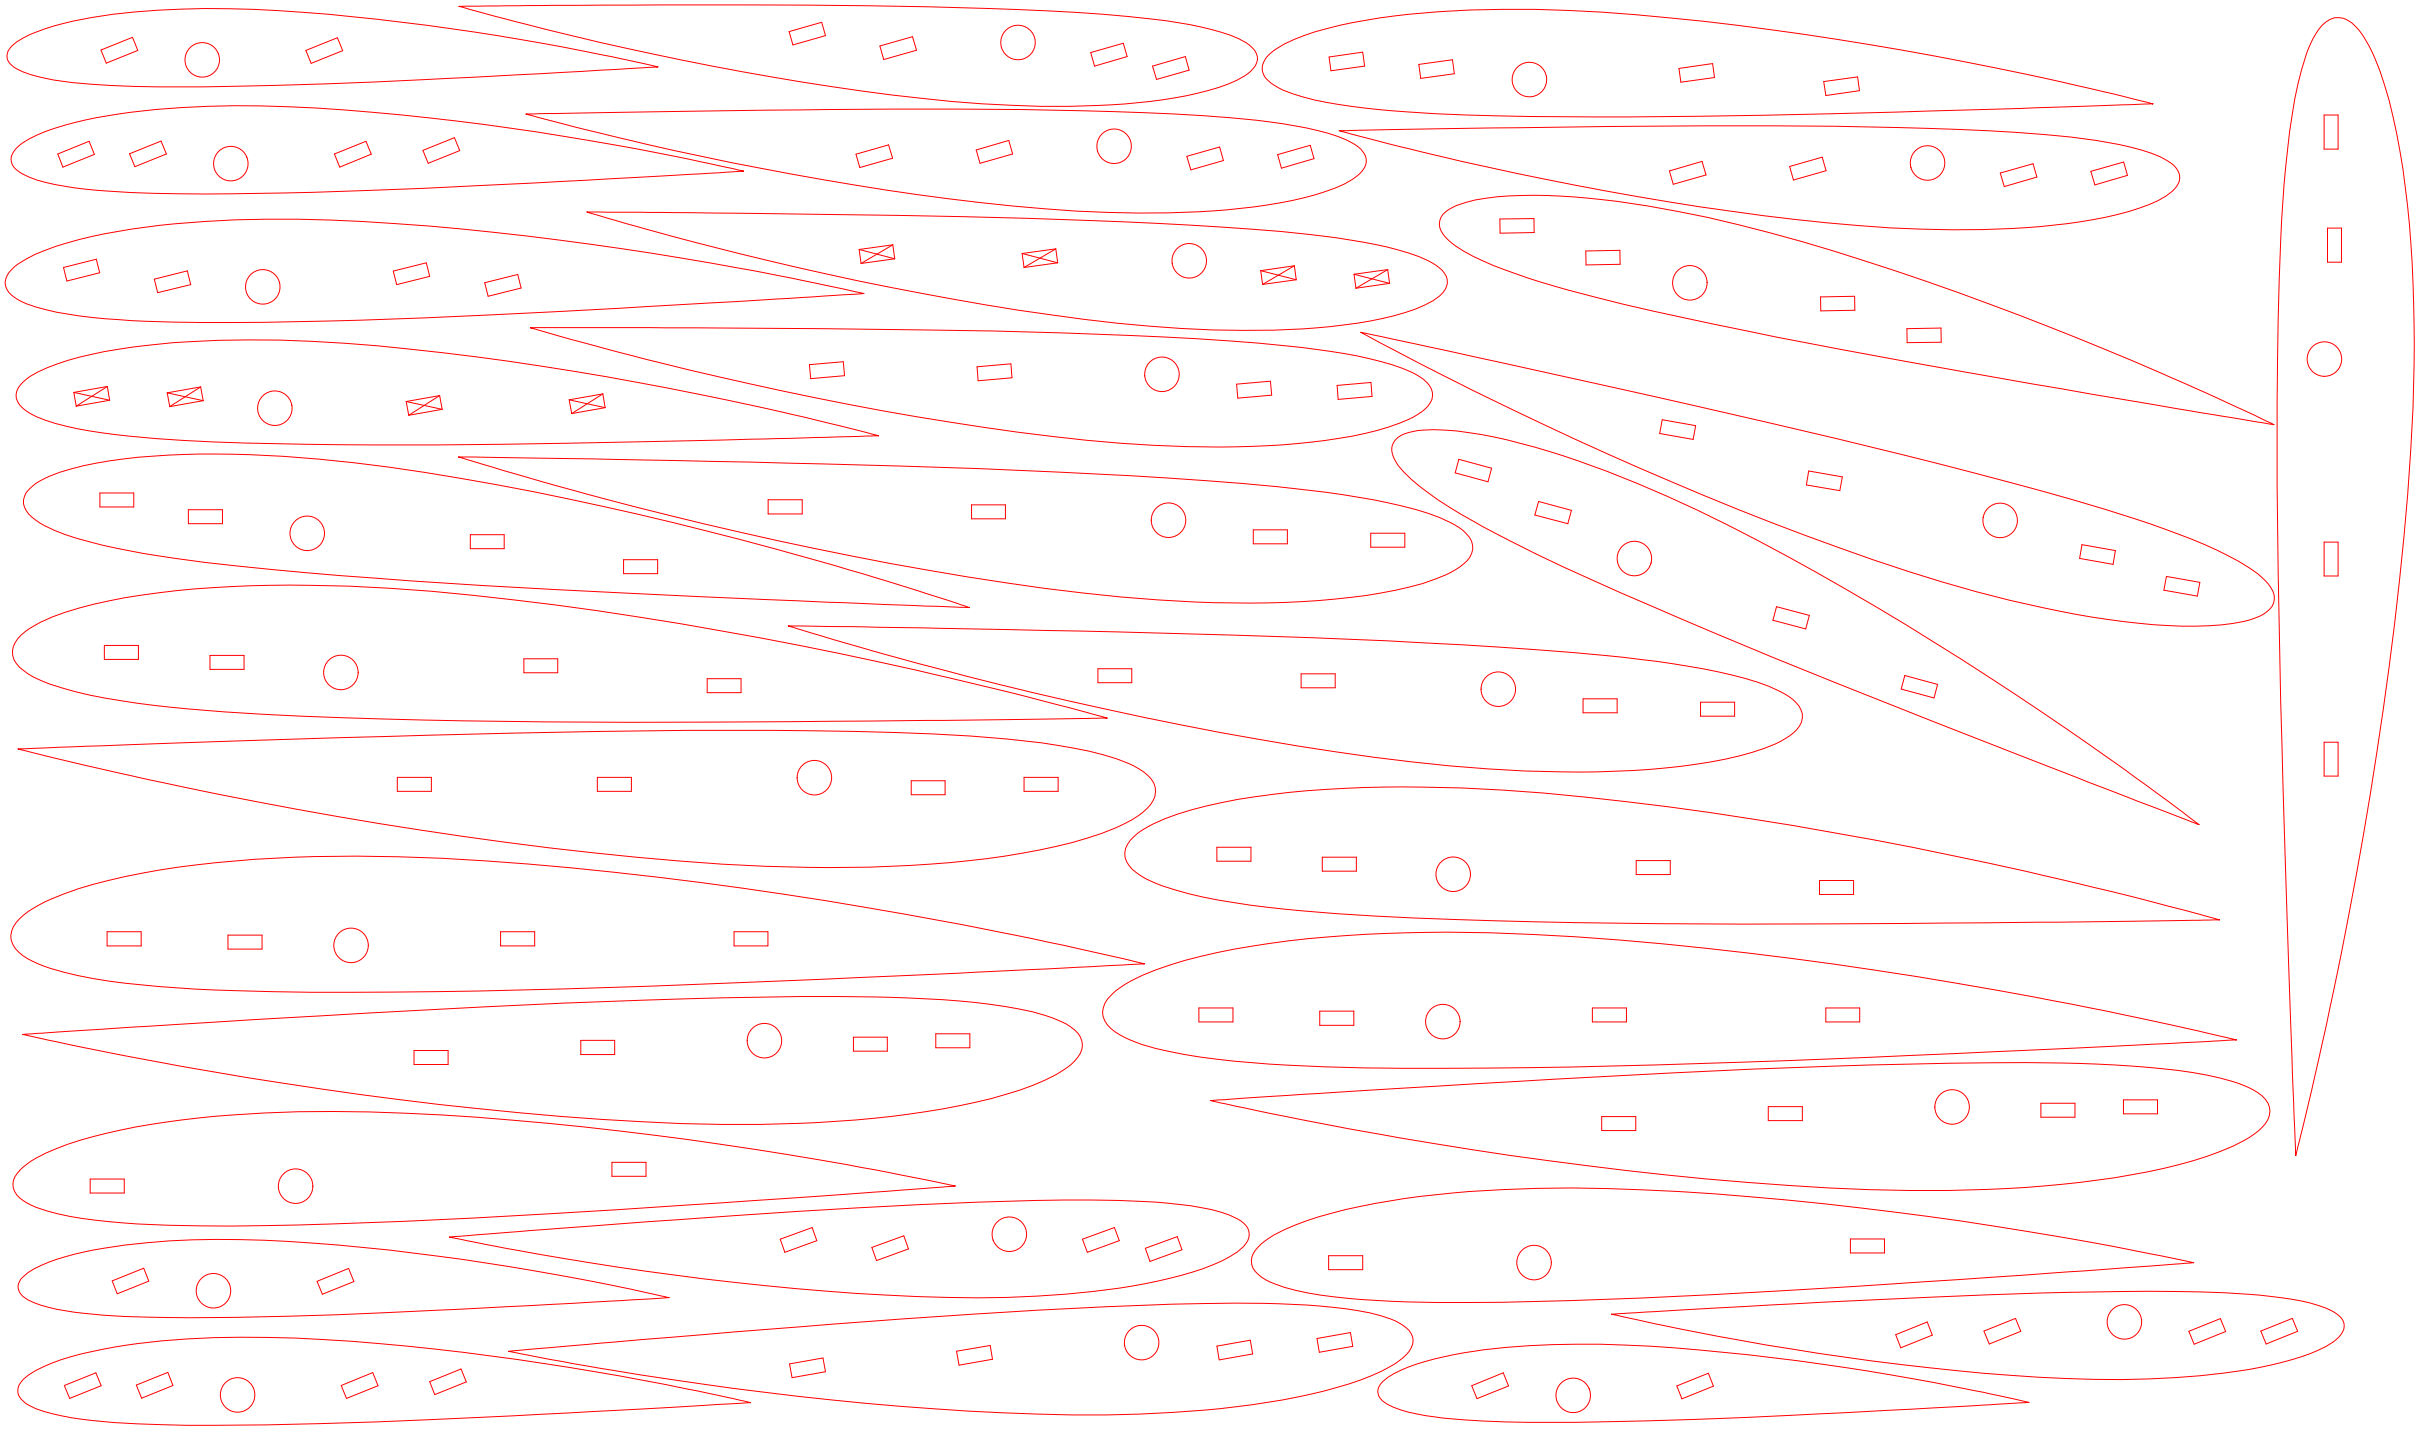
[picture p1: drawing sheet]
<svg xmlns="http://www.w3.org/2000/svg" width="730mm" height="430mm" viewBox="0 0 730 430" stroke-linecap="round" stroke-linejoin="round" font-family="sans-serif">
<!-- layer: Visible (ANSI) -->
<g fill="none" stroke="#f00" stroke-width=".3">
<path d="M30.3 15l9.5-3.8 1.5 3.9-9.4 3.8zM91.8 15.1l9.4-3.8 1.6 3.9-9.5 3.8zM137.7 1.9h.2a893.9 893.9 0 0 0 138.5 27.6 310.4 310.4 0 0 0 64.8 1.3 106.5 106.5 0 0 0 27.2-5.6 18 18 0 0 0 7.6-4.7 4.1 4.1 0 0 0-.3-6.2 15.8 15.8 0 0 0-6.6-3.7l-5.7-1.8-6.5-1.4a379.6 379.6 0 0 0-51.4-4.5 2943.3 2943.3 0 0 0-124.2-1.4l-43.6 .4h.2M236.7 9.5l9.8-2.8 1.1 4-9.7 2.8zM264 13.8l9.7-2.8 1.3 4.1-9.9 2.8zM327.2 15.8l9.8-2.8 1.1 4-9.7 2.8zM345.8 19.8l9.8-2.8 1.1 4-9.7 2.8zM398.7 17.1l10.1-1.5 .6 4.2-10.1 1.4zM425.6 19.3l10.1-1.4 .6 4.2-10.1 1.4zM696.6 7.6a6.3 6.3 0 0 1 10.1 .4 44 44 0 0 1 8.8 17.8 229.9 229.9 0 0 1 8.1 53.1 495.5 495.5 0 0 1-1.3 69.3 1278.6 1278.6 0 0 1-27.7 174l-5.9 24.3-2.3-61.9-1.8-61.1a2411.6 2411.6 0 0 1-.8-139.9 368.1 368.1 0 0 1 4.6-53.8 61.2 61.2 0 0 1 6.3-19.6zM157.8 34.2l63.2-1a2249.5 2249.5 0 0 1 131.2 1 237.3 237.3 0 0 1 43 4.9 28 28 0 0 1 13 5.6 4.7 4.7 0 0 1-.4 7.5 24.6 24.6 0 0 1-10.1 5.2 150.6 150.6 0 0 1-38.2 6.1 412.2 412.2 0 0 1-74.7-3.9 996.9 996.9 0 0 1-127-25.4zM197.4 20a752.3 752.3 0 0 0-69.4-12.4 509.5 509.5 0 0 0-66.5-5 201.7 201.7 0 0 0-39.7 3.8l-5.5 1.4a31.7 31.7 0 0 0-12.7 6 3.8 3.8 0 0 0 .6 6.3 32.7 32.7 0 0 0 12.1 3.9 282.9 282.9 0 0 0 44.7 2 2753 2753 0 0 0 107.4-4.3l29-1.7-.5 .1"/>
<path d="M401.8 39.2l63.3-1a2249.5 2249.5 0 0 1 131.1 1 256.7 256.7 0 0 1 39.8 4.2 40.5 40.5 0 0 1 15.4 5.6 4.9 4.9 0 0 1 .4 8.2 24.6 24.6 0 0 1-10.1 5.2 150.6 150.6 0 0 1-38.2 6.1 412.2 412.2 0 0 1-74.7-3.8 974.2 974.2 0 0 1-127-25.5zM503.7 20.5l10.1-1.4 .5 4.2-10 1.4zM547.1 24.5l10.2-1.4 .5 4.1-10 1.5zM645.6 31.1h.3l-76.6 2.5a2165.5 2165.5 0 0 1-129.3 .9 266.2 266.2 0 0 1-45.7-4.5 42.6 42.6 0 0 1-11.8-4.3 5.9 5.9 0 0 1-3.7-6.4 10.3 10.3 0 0 1 5.3-5.4 77.3 77.3 0 0 1 25.9-7.9 283.9 283.9 0 0 1 60.3-2.9 827.7 827.7 0 0 1 110 13.7 1018.7 1018.7 0 0 1 65.3 14.3h.3M697.2 34.5h4.2v10.2h-4.2zM5 44.4a27.5 27.5 0 0 1 11.3-5.9 147.4 147.4 0 0 1 38-6.2 412.6 412.6 0 0 1 65.8 2.1 841.5 841.5 0 0 1 103 16.9l-55 3.1a1997.5 1997.5 0 0 1-114.1 3.7 199.1 199.1 0 0 1-37.6-2.8 25.3 25.3 0 0 1-11.5-4.4 4 4 0 0 1 .1-6.5zM17.3 46.2l9.4-3.8 1.6 3.9-9.4 3.8zM38.9 46.1l9.4-3.8 1.6 3.9-9.5 3.8zM100.3 46.2l9.5-3.8 1.6 3.8-9.5 3.9zM126.9 45.1l9.4-3.8 1.6 3.9-9.4 3.8zM256.8 46.2l9.8-2.8 1.2 4-9.9 2.8zM292.9 45l9.7-2.9 1.2 4.1-9.8 2.8z"/>
<path d="M356 46.9l9.9-2.8 1.1 4-9.7 2.8zM383.3 46.4l9.8-2.8 1.1 4-9.8 2.8zM500.8 51.3l9.8-2.9 1.2 4.1-9.8 2.8zM536.9 49.9l9.8-2.8 1.1 4.1-9.8 2.8zM600.1 51.9l9.8-2.8 1.2 4-9.8 2.9zM627.3 51.4l9.8-2.8 1.1 4-9.7 2.8zM432.9 64.3a13.3 13.3 0 0 1 6.8-3.6 75.3 75.3 0 0 1 20.5-2.1 233.7 233.7 0 0 1 43 4.8 546 546 0 0 1 75 21.1 1013.8 1013.8 0 0 1 104 42.8l-63.7-10.7a2371.2 2371.2 0 0 1-131.4-25.3 271.8 271.8 0 0 1-39-11.7 44.3 44.3 0 0 1-13.6-7.6 5.8 5.8 0 0 1-2.2-6.8zM450 65.7l10.2-.2v4.2l-10.2 .2zM475.7 75.3l10.3-.2v4.2l-10.2 .2zM698.2 68.4h4.2v10.2h-4.2zM19 80.2l9.9-2.5 1 4.1-9.8 2.5zM46.3 83.7l9.9-2.5 1 4.2-9.9 2.4z"/>
<path d="M118 81.3l9.9-2.5 1 4.1-9.9 2.5zM145.4 84.8l9.9-2.5 1 4.1-9.9 2.5zM159.1 98.3l36-.1 41.8 .3a2400.8 2400.8 0 0 1 121.6 3.1 359.7 359.7 0 0 1 48.5 5.1 61.2 61.2 0 0 1 19 6.3 6.3 6.3 0 0 1 3.6 6.8 12.2 12.2 0 0 1-6.9 5.9 99.6 99.6 0 0 1-29.4 6.9 319.3 319.3 0 0 1-67.4-.6 988.1 988.1 0 0 1-143.9-27.3zM258.9 88h.2l-64.4 3.9a2235.3 2235.3 0 0 1-133.7 4.8 260.3 260.3 0 0 1-44.1-3.1 41.6 41.6 0 0 1-11.5-3.7 5.7 5.7 0 0 1-3.7-6.2 11.4 11.4 0 0 1 6.2-6 80.9 80.9 0 0 1 23.4-7.6 270.9 270.9 0 0 1 58.1-4.4 834.2 834.2 0 0 1 115.2 11.7 1024.2 1024.2 0 0 1 54 10.5l.5 .1M408.2 99.6l80 17.5a2670.8 2670.8 0 0 1 124.4 30.2 371.4 371.4 0 0 1 48.7 16 66.6 66.6 0 0 1 17.1 9.8 9.2 9.2 0 0 1 3.9 6.5 6.7 6.7 0 0 1-4.7 5.3 40.6 40.6 0 0 1-15 2.8 194.3 194.3 0 0 1-44.7-4.4 474.3 474.3 0 0 1-76.4-22.8 1105.1 1105.1 0 0 1-133.3-60.9zM546.2 89l10.2-.1 .1 4.1-10.3 .2zM572.1 98.6l10.2-.2 .1 4.2-10.3 .2zM242.8 109.4l10.2-.9 .4 4.2-10.2 .9zM293.1 110l10.2-.9 .3 4.2-10.2 .9zM371 115.2l10.1-.9 .4 4.2-10.2 .9zM401.1 115.6l10.2-.9 .3 4.2-10.2 .9zM137.5 137l87.6 1.6a2794.7 2794.7 0 0 1 136.8 5.6 426.9 426.9 0 0 1 54.4 6.6 65.7 65.7 0 0 1 21.4 7.4 7.5 7.5 0 0 1 4.1 6.5 9.1 9.1 0 0 1-5.1 6.1 59.9 59.9 0 0 1-18 6.2 241.1 241.1 0 0 1-54.5 3.7 597.2 597.2 0 0 1-85.6-9.7 1187.3 1187.3 0 0 1-141.1-34z"/>
<path d="M419.4 131.2a15.3 15.3 0 0 1 7.6-2.2 99.4 99.4 0 0 1 29.4 4 290.6 290.6 0 0 1 52.7 19.9 871.7 871.7 0 0 1 111.2 65.9l17.4 12.2 22 16.3-62.5-24.2a2381.9 2381.9 0 0 1-128.4-53.2 285.9 285.9 0 0 1-37.3-19.9 50.1 50.1 0 0 1-12.1-10.5 6.5 6.5 0 0 1-1.4-6.6zM437.6 137.7l9.9 2.7-1.1 4.1-9.8-2.7zM498.7 125.9l10 1.7-.8 4.2-10-1.8zM8.7 146.8a21.9 21.9 0 0 1 9.3-5.2 129.3 129.3 0 0 1 32.6-5.1 347 347 0 0 1 66.2 3.6 1015.6 1015.6 0 0 1 142.2 32l31.8 10.1-81.7-3.3a2607.1 2607.1 0 0 1-127.8-8.1 377.4 377.4 0 0 1-50.7-7.3 65.7 65.7 0 0 1-18.6-6.6 9.3 9.3 0 0 1-5-5.8 5.4 5.4 0 0 1 1.7-4.3zM30 147.8h10.1v4.2h-10.1zM56.5 152.9h10.2v4.1h-10.2zM230.4 149.9h10.3v4.2h-10.3zM291.5 151.4h10.1v4.2h-10.1zM376 158.9h10.2v4.2h-10.2zM411.2 159.9h10.2v4.2h-10.2zM461.6 150.4l9.8 2.6-1.1 4-9.9-2.6zM542.6 141.2l10.1 1.8-.8 4.1-10-1.7z"/>
<path d="M141.1 160.4h10.2v4.1h-10.2zM187.1 167.8h10.2v4.2h-10.2zM624.6 163.3l10 1.8-.7 4.1-10-1.7zM649.9 172.9l10.1 1.7-.8 4.2-10-1.8zM697.2 162.6h4.2v10.1h-4.2zM31.3 193.6h10.2v4.2h-10.2zM63 196.5h10.2v4.2h-10.2zM157.2 197.6h10.1v4.2h-10.1zM236.5 187.7l87.5 1.5a2786.1 2786.1 0 0 1 136.8 5.6 426.2 426.2 0 0 1 54.4 6.6 65.7 65.7 0 0 1 21.4 7.5 7.3 7.3 0 0 1 4.1 6.4 9.1 9.1 0 0 1-5.1 6.2 58 58 0 0 1-18 6.2 256.8 256.8 0 0 1-60 3.5 666.9 666.9 0 0 1-91.6-11.5 1182.4 1182.4 0 0 1-129.5-32zM533 181.9l9.8 2.6-1.1 4.1-9.8-2.6zM212.2 203.5h10.1v4.2h-10.1zM329.4 200.5h10.1v4.2h-10.1z"/>
<path d="M331.9 215.3h.2l-48.8 .7-57.5 .5a2519.5 2519.5 0 0 1-147-2.3 364.4 364.4 0 0 1-51.7-5.7 63.7 63.7 0 0 1-17.3-5.6 15 15 0 0 1-5.6-5.1 6.4 6.4 0 0 1 2.2-7.4 36.8 36.8 0 0 1 13.2-6.8 174.2 174.2 0 0 1 38.8-7 437.5 437.5 0 0 1 83.4 1.9 1219.7 1219.7 0 0 1 162.6 29.5l27.7 7.3M390.3 202.1h10.3v4.2h-10.3zM474.9 209.6h10.2v4.2h-10.2zM510.2 210.6h10.2v4.2h-10.2zM571.4 202.6l9.9 2.6-1.1 4.1-9.8-2.7zM5.4 224.6l61.9-2.3 61.1-1.8a2411.6 2411.6 0 0 1 139.9-.8 408.5 408.5 0 0 1 49.1 3.8 82 82 0 0 1 22.8 6.2 11.1 11.1 0 0 1 6.4 6.5 8 8 0 0 1-3.9 7.5l-4.6 2.9a111.6 111.6 0 0 1-31.4 9.3 375.6 375.6 0 0 1-77.1 3.9 1065.9 1065.9 0 0 1-140.4-17.1 1287.6 1287.6 0 0 1-82-17.6zM119.2 233.1h10.2v4.2h-10.2zM179.2 233.1h10.2v4.2h-10.2zM273.4 234.1h10.1v4.2h-10.1zM307.2 233.1h10.2v4.2h-10.2zM697.2 222.6h4.2v10.1h-4.2zM339.1 252a26 26 0 0 1 10.4-6.5 150.7 150.7 0 0 1 37.2-7.9 409.7 409.7 0 0 1 76.4 .2 1127.3 1127.3 0 0 1 150.1 24.8 1298.1 1298.1 0 0 1 52.7 13.3l-48.9 .7-57.4 .4a2520.4 2520.4 0 0 1-147.1-2.3 364.9 364.9 0 0 1-51.7-5.7 63.7 63.7 0 0 1-17.3-5.6 10.7 10.7 0 0 1-6-6.3 6.1 6.1 0 0 1 1.6-5.1z"/>
<path d="M365.1 254.1h10.2v4.2h-10.2zM396.7 257.1h10.2v4.2h-10.2zM490.9 258.1h10.2v4.2h-10.2zM32.1 279.4h10.3v4.3h-10.3zM150.2 279.4h10.2v4.3h-10.2zM220.2 279.4h10.2v4.3h-10.2zM545.8 264h10.3v4.2h-10.3zM68.4 280.4h10.2v4.2h-10.2zM333.4 298.3a35.5 35.5 0 0 1 13.4-7.5 181.6 181.6 0 0 1 39.8-8.7 462 462 0 0 1 86.2-1.2 1256.7 1256.7 0 0 1 169.1 24.4l29 6.6-50.4 2.5-72.1 3.2a2572.9 2572.9 0 0 1-139.3 2.6 372.2 372.2 0 0 1-53.7-4 74.1 74.1 0 0 1-16.4-4.3 14.8 14.8 0 0 1-7.6-5.8 6.5 6.5 0 0 1 2-7.8zM343.3 289a1299 1299 0 0 0-185.1-29.9 505.9 505.9 0 0 0-93.5-.4 215 215 0 0 0-41.2 7.8 50.5 50.5 0 0 0-16.4 7.9 7.9 7.9 0 0 0-3.7 7.6 10.9 10.9 0 0 0 6.4 6.3 65.3 65.3 0 0 0 18.1 5.1 317.8 317.8 0 0 0 42 3.7 1997.6 1997.6 0 0 0 138.3-1.9l79.1-3.3 56-2.9-.2 .1M6.8 310.2l90.9-5.6a2578 2578 0 0 1 153.6-5.8 386.8 386.8 0 0 1 45.8 2.4 70.5 70.5 0 0 1 21.4 5.2 10.1 10.1 0 0 1 6 5.8 7.3 7.3 0 0 1-3.3 7.2 45.7 45.7 0 0 1-15.3 7.5 226.6 226.6 0 0 1-54.8 9.3 485 485 0 0 1-70.9-.5 1220.1 1220.1 0 0 1-173.4-25.5zM124.2 315h10.2v4.2h-10.2z"/>
<path d="M174.2 312h10.2v4.2h-10.2zM256 311h10.2v4.2h-10.2zM280.7 310h10.3v4.2h-10.3zM359.7 302.3h10.2v4.2h-10.2zM395.9 303.2h10.2v4.3h-10.2zM477.7 302.3h10.2v4.2h-10.2zM547.8 302.3h10.1v4.2h-10.1zM363.1 330l90.9-5.6a2578 2578 0 0 1 153.6-5.7 358.4 358.4 0 0 1 50.2 2.9 56.4 56.4 0 0 1 18.4 5.4 7.7 7.7 0 0 1 4.8 6.3 9.4 9.4 0 0 1-4.9 6.9 60.3 60.3 0 0 1-18 7.9 242.7 242.7 0 0 1-50.7 8 551.6 551.6 0 0 1-83.1-1.5 1223.5 1223.5 0 0 1-161.2-24.6zM480.5 334.8h10.2v4.2h-10.2zM530.5 331.9h10.2v4.2h-10.2zM612.3 330.8h10.2v4.2h-10.2zM637 329.8h10.3v4.2h-10.3z"/>
<path d="M6 350.9l1-.9a30 30 0 0 1 10-5.6 158 158 0 0 1 37.5-8.5 390.5 390.5 0 0 1 67-2.1 1051.5 1051.5 0 0 1 144.8 17.8l20.3 4.1-37.4 2.8-43.4 2.9a2584.3 2584.3 0 0 1-126.6 6.2 351 351 0 0 1-54.6-2.2 46.5 46.5 0 0 1-17.6-5.3 5.4 5.4 0 0 1-1-9.2zM27.1 353.6h10.2v4.2h-10.2zM183.6 348.6h10.2v4.2h-10.2zM134.8 371l60-4.7a2226.7 2226.7 0 0 1 124.5-6.4 266.8 266.8 0 0 1 37.9 1.7 39.6 39.6 0 0 1 14.9 4.4 4.7 4.7 0 0 1 1 7.8 33.3 33.3 0 0 1-12.3 6.7 172.8 172.8 0 0 1-41.3 7.6 455.4 455.4 0 0 1-71.9-.9 929.7 929.7 0 0 1-112.8-16.2zM234.1 371.6l9.5-3.5 1.4 4-9.5 3.5zM261.6 374.1l9.5-3.5 1.4 3.9-9.5 3.5zM324.7 371.6l9.6-3.5 1.5 4-9.6 3.5zM343.6 374.3l9.6-3.4 1.4 3.9-9.6 3.5zM377.5 373.9l1-1a38.8 38.8 0 0 1 13.5-6.8 195.5 195.5 0 0 1 43.7-8.3 441 441 0 0 1 68-.5 1069.6 1069.6 0 0 1 154.4 21.4l-80.8 5.7a2576.7 2576.7 0 0 1-126.6 6.1 409.8 409.8 0 0 1-46.6-1.2 79.9 79.9 0 0 1-23.1-4.9 9.4 9.4 0 0 1-5.5-5.1 5.4 5.4 0 0 1 2-5.4zM398.6 376.6h10.2v4.2h-10.2zM555.1 371.6h10.2v4.1h-10.2zM6.9 382.9a24.7 24.7 0 0 1 10.1-5.3l2.6-.7a157.5 157.5 0 0 1 38.1-5.1 456.8 456.8 0 0 1 73.6 4.9 742.5 742.5 0 0 1 69.4 12.4l-48.9 2.8a1637 1637 0 0 1-101.4 3.2 186.4 186.4 0 0 1-33.4-2.5 23.1 23.1 0 0 1-10.2-3.9 3.6 3.6 0 0 1 .1-5.8z"/>
<path d="M33.7 384.1l9.4-3.8 1.5 3.9-9.4 3.8zM95.1 384.3l9.5-3.9 1.6 3.9-9.5 3.8zM483.5 394.1l55-3.1a1997.4 1997.4 0 0 1 114.1-3.7 199.1 199.1 0 0 1 37.6 2.8 25.3 25.3 0 0 1 11.5 4.4 4 4 0 0 1-.1 6.5 27.5 27.5 0 0 1-11.4 5.9 147.4 147.4 0 0 1-37.9 6.2 429.1 429.1 0 0 1-74.2-3 833.5 833.5 0 0 1-94.6-16zM595.2 399.2l9.4-3.8 1.6 3.8-9.4 3.8zM656.7 399.2l9.4-3.8 1.6 3.9-9.5 3.8zM678.2 399.2l9.5-3.8 1.6 3.8-9.5 3.8zM19.3 415.5l9.5-3.8 1.6 3.9-9.5 3.8zM40.9 415.4l9.5-3.8 1.5 3.9-9.4 3.8zM102.4 415.5l9.4-3.9 1.6 4-9.5 3.8zM128.9 414.4l9.4-3.9 1.6 3.9-9.5 3.8zM152.5 405.3l77.5-6.6a2125.5 2125.5 0 0 1 131-7.8 266 266 0 0 1 46.5 2.2 31.7 31.7 0 0 1 13.3 4.3 5.1 5.1 0 0 1 2.6 6.8 14.2 14.2 0 0 1-6 5.4 97.5 97.5 0 0 1-28.7 9.5 308.8 308.8 0 0 1-56.8 5.2 878.3 878.3 0 0 1-130.8-10.6l-29.1-4.7zM236.9 409l10-1.8 .7 4.2-10 1.7z"/>
<path d="M287 405.2l10.1-1.7 .7 4.1-10.1 1.8zM365.1 403.7l10-1.8 .7 4.1-10 1.8zM395.1 401.4l10-1.8 .7 4.1-10 1.8zM441.5 415.6l9.5-3.9 1.6 3.9-9.5 3.8zM503 415.6l9.5-3.8 1.5 3.9-9.4 3.8zM568.7 400.3l9.5-3.9 1.5 4-9.5 3.8zM224.9 420.6h.2l-55 3.1a1997.4 1997.4 0 0 1-114.1 3.7 230 230 0 0 1-34.7-2.3 37.2 37.2 0 0 1-13.6-4.3 4.3 4.3 0 0 1-1.9-5.6 14.8 14.8 0 0 1 7.3-5.4 100.2 100.2 0 0 1 28.2-6.9 327.8 327.8 0 0 1 64-.7 818.3 818.3 0 0 1 119.8 18.4M608.2 420.6h.4l-42 2.3a1947.9 1947.9 0 0 1-108.3 3.6 193.4 193.4 0 0 1-33.4-2.5 19.5 19.5 0 0 1-10.8-4.6 3.5 3.5 0 0 1 .7-5.1 36.5 36.5 0 0 1 15.4-6.7 173.5 173.5 0 0 1 42.6-4.5 504.3 504.3 0 0 1 73.7 6 673.4 673.4 0 0 1 62.1 11.5"/>
<circle cx="60.7" cy="18" r="5.2"/>
<circle cx="305.4" cy="12.7" r="5.2"/>
<circle cx="458.8" cy="23.9" r="5.2"/>
<circle cx="69.2" cy="49.1" r="5.2"/>
<circle cx="334.2" cy="43.9" r="5.2"/>
<circle cx="578.3" cy="48.9" r="5.2"/>
<circle cx="78.8" cy="86" r="5.2"/>
<circle cx="507" cy="84.8" r="5.2"/>
<circle cx="348.6" cy="112.3" r="5.2"/>
<circle cx="697.3" cy="107.7" r="5.2"/>
<circle cx="92.2" cy="159.9" r="5.2"/>
<circle cx="350.6" cy="156" r="5.2"/>
<circle cx="600" cy="156.1" r="5.2"/>
<circle cx="490.3" cy="167.5" r="5.2"/>
<circle cx="102.3" cy="201.7" r="5.2"/>
<circle cx="449.5" cy="206.7" r="5.2"/>
<circle cx="244.3" cy="233.2" r="5.2"/>
<circle cx="436" cy="262.2" r="5.2"/>
<circle cx="105.3" cy="283.5" r="5.2"/>
<circle cx="229.3" cy="312.1" r="5.2"/>
<circle cx="432.8" cy="306.4" r="5.2"/>
<circle cx="585.6" cy="332" r="5.2"/>
<circle cx="88.7" cy="355.7" r="5.2"/>
<circle cx="302.8" cy="370.1" r="5.2"/>
<circle cx="460.2" cy="378.6" r="5.2"/>
<circle cx="64" cy="387.1" r="5.2"/>
<circle cx="637.3" cy="396.4" r="5.2"/>
<circle cx="71.3" cy="418.3" r="5.2"/>
<circle cx="342.5" cy="402.6" r="5.2"/>
<circle cx="472" cy="418.4" r="5.2"/>
</g>
<!-- layer: Sketch Geometry (ANSI) -->
<g fill="none" stroke="#f00" stroke-width=".3">
<path d="M176.1 63.6l64.9 .6a2267.4 2267.4 0 0 1 134.4 4.5 240.1 240.1 0 0 1 44 6.2 31.4 31.4 0 0 1 12.3 5.3 5 5 0 0 1 .3 8.5 34.7 34.7 0 0 1-13.8 6 180.6 180.6 0 0 1-45.1 4.4 443.9 443.9 0 0 1-67.5-6.1 990.7 990.7 0 0 1-129.5-29.4zM257.7 74.8l10.7 2.8M257.7 74.8l.6 4.2M267.8 73.4l-9.5 5.6M267.8 73.4l.6 4.2M267.8 73.4l-10.1 1.4M268.4 77.6l-10.1 1.4M306.6 76l10.7 2.8M306.6 76l.6 4.2M316.7 74.6l-9.5 5.6M316.7 74.6l-10.1 1.4M316.7 74.6l.6 4.2"/>
<path d="M317.3 78.8l-10.1 1.4M388.3 79.7l-9.5 5.6M388.3 79.7l.6 4.2M388.3 79.7l-10.1 1.5M378.2 81.2l10.7 2.7M378.2 81.2l.6 4.1M388.9 83.9l-10.1 1.4M406.2 82.2l10.7 2.8M406.2 82.2l.6 4.2M416.3 80.8l-9.5 5.6M416.3 80.8l-10.1 1.4M416.3 80.8l.6 4.2"/>
<path d="M416.9 85l-10.1 1.4M6.9 114.6a20 20 0 0 1 7.3-4.3 121.5 121.5 0 0 1 33.5-7.1 361.8 361.8 0 0 1 75.5 1.5 970.4 970.4 0 0 1 140.4 26l-64.9 1.6a2301.2 2301.2 0 0 1-134.6 .2 255.6 255.6 0 0 1-44.2-4.7 30.9 30.9 0 0 1-12.4-4.8 4.9 4.9 0 0 1-.6-8.4zM22.2 117.7l10.7 2.3M22.2 117.7l.7 4.1M32.2 115.9l-9.3 5.9M32.2 115.9l.7 4.1M32.2 115.9l-10 1.8M50.2 117.8l10.8 2.4M50.2 117.8l.7 4.1M60.2 116l-9.3 5.9M60.2 116l.8 4.2M60.2 116l-10 1.8"/>
<path d="M131.9 118.6l-9.3 5.9M131.9 118.6l.8 4.2M131.9 118.6l-10 1.8M170.8 119.9l10.7 2.4M170.8 119.9l.7 4.1M180.8 118.1l-9.3 5.9M180.8 118.1l.7 4.2M180.8 118.1l-10 1.8M32.9 120l-10 1.8M61 120.2l-10.1 1.7M121.9 120.4l10.8 2.4M121.9 120.4l.7 4.1"/>
<path d="M132.7 122.8l-10.1 1.7M181.5 122.3l-10 1.7"/>
<circle cx="356.8" cy="78.2" r="5.2"/>
<circle cx="82.5" cy="122.4" r="5.2"/>
</g>
</svg>
